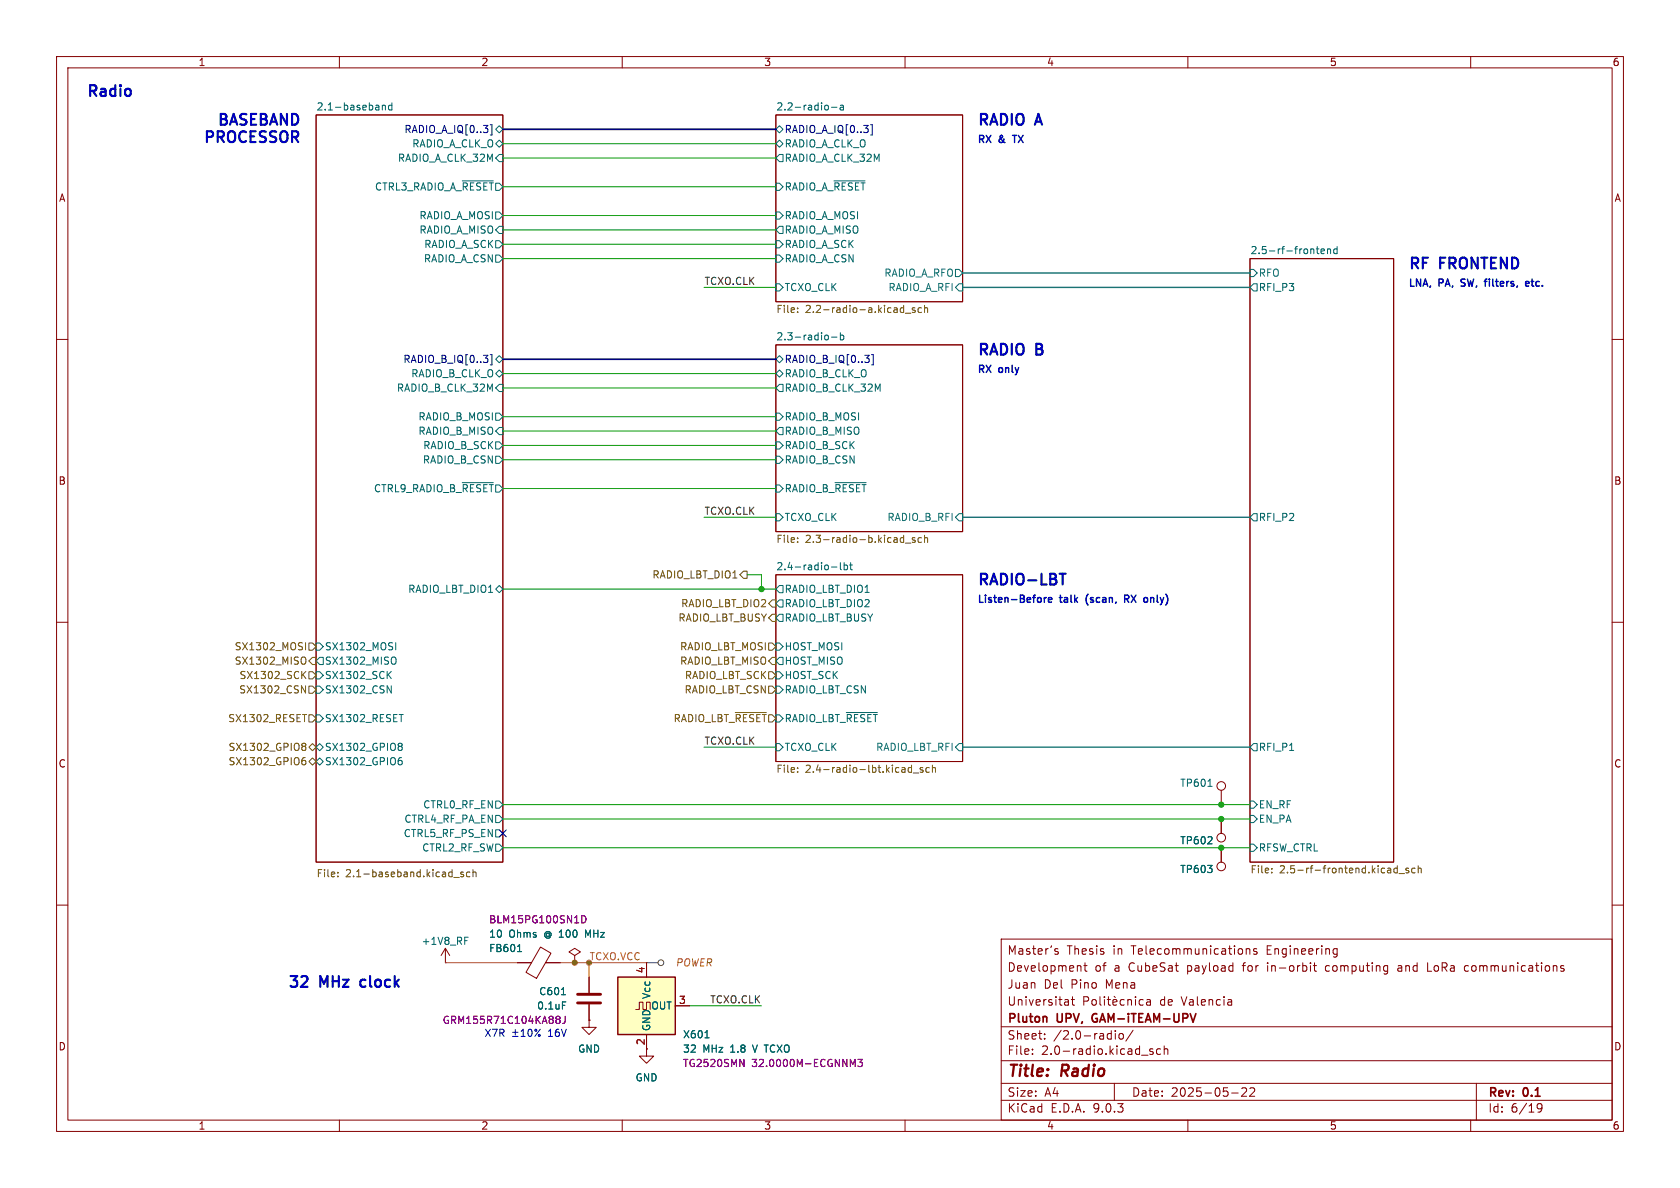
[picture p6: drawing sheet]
<svg xmlns="http://www.w3.org/2000/svg" width="297mm" height="210mm" viewBox="0 0 297 210" stroke-linecap="round" stroke-linejoin="round" font-family="sans-serif">
<defs><g id="words">
<g font-size="2.8" fill="#840000">
<text x="178" y="190.9">Title:</text>
<text x="187.7" y="190.9">Radio</text>
</g>
<g font-size="2.7" fill="#0000c2">
<text x="15.2" y="18">Radio</text>
<text x="38.1" y="23.1">BASEBAND</text>
<text x="172.7" y="23.1">RADIO</text>
<text x="183.3" y="23.1">A</text>
<text x="35.6" y="26.2">PROCESSOR</text>
<text x="248.9" y="48.5">RF</text>
<text x="254.7" y="48.5">FRONTEND</text>
<text x="172.7" y="63.8">RADIO</text>
<text x="183.3" y="63.8">B</text>
<text x="172.7" y="104.4">RADIO-LBT</text>
<text x="50.6" y="175.5">32</text>
<text x="56.4" y="175.5">MHz</text>
<text x="64.4" y="175.5">clock</text>
</g>
<g font-size="2.1" fill="#840000">
<text x="178" y="172">Development</text>
<text x="188.6" y="169">Thesis</text>
<text x="193.5" y="172">of</text>
<text x="196.8" y="169">in</text>
<text x="197" y="172">a</text>
<text x="199.7" y="172">CubeSat</text>
<text x="200.2" y="169">Telecommunications</text>
<text x="210.1" y="172">payload</text>
<text x="220.1" y="172">for</text>
<text x="224.2" y="169">Engineering</text>
<text x="224.6" y="172">in-orbit</text>
<text x="235" y="172">computing</text>
<text x="248" y="172">and</text>
<text x="253.3" y="172">LoRa</text>
<text x="260.1" y="172">communications</text>
<text x="178" y="178">Universitat</text>
<text x="178" y="175">Juan</text>
<text x="184.5" y="175">Del</text>
<text x="189.4" y="175">Pino</text>
<text x="195.6" y="175">Mena</text>
<text x="205.1" y="178">de</text>
<text x="209" y="178">Valencia</text>
<text x="178" y="184">Sheet:</text>
<text x="178" y="181.2">Pluton</text>
<text x="186.2" y="184">/2.0-radio/</text>
<text x="187" y="181.2">UPV,</text>
<text x="193.8" y="181.2">GAM-iTEAM-UPV</text>
<text x="178" y="186.7">File:</text>
<text x="184.1" y="186.7">2.0-radio.kicad_sch</text>
<text x="178" y="196.9">KiCad</text>
<text x="178" y="194.1">Size:</text>
<text x="184.7" y="194.1">A4</text>
<text x="185.7" y="196.9">E.D.A.</text>
<text x="193.3" y="196.9">9.0.3</text>
<text x="200" y="194.1">Date:</text>
<text x="207" y="194.1">2025-05-22</text>
<text x="263" y="194.3">Rev:</text>
<text x="263" y="196.9">Id:</text>
<text x="267.1" y="196.9">6/19</text>
<text x="269.4" y="194.3">0.1</text>
</g>
<g font-size="1.8" fill="#840000">
<text x="35" y="11.9">1</text>
<text x="85" y="11.9">2</text>
<text x="135" y="11.9">3</text>
<text x="185" y="11.9">4</text>
<text x="235" y="11.9">5</text>
<text x="285" y="11.9">6</text>
<text x="10.3" y="35.9">A</text>
<text x="285.3" y="35.9">A</text>
<text x="10.3" y="85.9">B</text>
<text x="285.3" y="85.9">B</text>
<text x="10.3" y="135.9">C</text>
<text x="285.3" y="135.9">C</text>
<text x="10.3" y="185.9">D</text>
<text x="114" y="184.9" transform="rotate(-90 114 184.9)">2</text>
<text x="285.3" y="185.9">D</text>
<text x="35" y="199.9">1</text>
<text x="85" y="199.9">2</text>
<text x="135" y="199.9">3</text>
<text x="185" y="199.9">4</text>
<text x="235" y="199.9">5</text>
<text x="285" y="199.9">6</text>
</g>
<g font-size="1.8" fill="#006464">
<text x="55.9" y="19.6">2.1-baseband</text>
<text x="137.2" y="19.6">2.2-radio-a</text>
<text x="70.2" y="28.8">RADIO_A_CLK_32M</text>
<text x="72.8" y="26.3">RADIO_A_CLK_O</text>
<text x="138.6" y="28.8">RADIO_A_CLK_32M</text>
<text x="138.6" y="26.3">RADIO_A_CLK_O</text>
<text x="66.2" y="33.9">CTRL3_RADIO_A_~{RESET}</text>
<text x="138.6" y="33.9">RADIO_A_~{RESET}</text>
<text x="74.1" y="41.5">RADIO_A_MISO</text>
<text x="74.1" y="39">RADIO_A_MOSI</text>
<text x="138.6" y="39">RADIO_A_MOSI</text>
<text x="138.6" y="41.5">RADIO_A_MISO</text>
<text x="74.8" y="46.6">RADIO_A_CSN</text>
<text x="74.9" y="44">RADIO_A_SCK</text>
<text x="138.6" y="44">RADIO_A_SCK</text>
<text x="138.6" y="46.6">RADIO_A_CSN</text>
<text x="221" y="45">2.5-rf-frontend</text>
<text x="138.6" y="51.7">TCXO_CLK</text>
<text x="222.4" y="51.7">RFI_P3</text>
<text x="137.2" y="60.2">2.3-radio-b</text>
<text x="70.1" y="69.4">RADIO_B_CLK_32M</text>
<text x="72.6" y="66.9">RADIO_B_CLK_O</text>
<text x="138.6" y="66.9">RADIO_B_CLK_O</text>
<text x="138.6" y="69.4">RADIO_B_CLK_32M</text>
<text x="73.9" y="74.5">RADIO_B_MOSI</text>
<text x="73.9" y="77.1">RADIO_B_MISO</text>
<text x="138.6" y="77.1">RADIO_B_MISO</text>
<text x="138.6" y="74.5">RADIO_B_MOSI</text>
<text x="74.7" y="82.1">RADIO_B_CSN</text>
<text x="74.7" y="79.6">RADIO_B_SCK</text>
<text x="138.6" y="79.6">RADIO_B_SCK</text>
<text x="138.6" y="82.1">RADIO_B_CSN</text>
<text x="66" y="87.2">CTRL9_RADIO_B_~{RESET}</text>
<text x="138.6" y="87.2">RADIO_B_~{RESET}</text>
<text x="138.6" y="92.3">TCXO_CLK</text>
<text x="222.4" y="92.3">RFI_P2</text>
<text x="137.2" y="100.9">2.4-radio-lbt</text>
<text x="72.1" y="105">RADIO_LBT_DIO1</text>
<text x="138.6" y="105">RADIO_LBT_DIO1</text>
<text x="138.6" y="107.5">RADIO_LBT_DIO2</text>
<text x="138.6" y="110.1">RADIO_LBT_BUSY</text>
<text x="57.3" y="115.2">SX1302_MOSI</text>
<text x="57.3" y="117.7">SX1302_MISO</text>
<text x="138.6" y="117.7">HOST_MISO</text>
<text x="138.6" y="115.2">HOST_MOSI</text>
<text x="57.3" y="120.2">SX1302_SCK</text>
<text x="57.3" y="122.8">SX1302_CSN</text>
<text x="138.6" y="122.8">RADIO_LBT_CSN</text>
<text x="138.6" y="120.2">HOST_SCK</text>
<text x="57.3" y="127.9">SX1302_RESET</text>
<text x="57.3" y="132.9">SX1302_GPIO8</text>
<text x="57.3" y="135.5">SX1302_GPIO6</text>
<text x="138.6" y="132.9">TCXO_CLK</text>
<text x="222.4" y="132.9">RFI_P1</text>
<text x="74.7" y="143.1">CTRL0_RF_EN</text>
<text x="208.6" y="139.3">TP601</text>
<text x="222.4" y="143.1">EN_RF</text>
<text x="71.3" y="148.2">CTRL5_RF_PS_EN</text>
<text x="71.4" y="145.6">CTRL4_RF_PA_EN</text>
<text x="208.6" y="149.5">TP602</text>
<text x="222.4" y="145.6">EN_PA</text>
<text x="74.5" y="150.7">CTRL2_RF_SW</text>
<text x="208.6" y="154.5">TP603</text>
<text x="222.4" y="150.7">RFSW_CTRL</text>
<text x="74.4" y="167.2">+1V8_RF</text>
<text x="86.4" y="166">10</text>
<text x="90" y="166">Ohms</text>
<text x="96.3" y="166">@ 100</text>
<text x="103.9" y="166">MHz</text>
<text x="86.4" y="168.5">FB601</text>
<text x="94.9" y="178.7">0.1uF</text>
<text x="95.2" y="176.1">C601</text>
<text x="115" y="178.7">OUT</text>
<text x="115.2" y="176.7" transform="rotate(-90 115.2 176.7)">Vcc</text>
<text x="115.2" y="182.4" transform="rotate(-90 115.2 182.4)">GND</text>
<text x="120.7" y="183.7">X601</text>
<text x="102.1" y="186.3">GND</text>
<text x="112.3" y="191.4">GND</text>
<text x="120.7" y="186.3">32</text>
<text x="124.2" y="186.3">MHz</text>
<text x="129.2" y="186.3">1.8</text>
<text x="133.4" y="186.3">V TCXO</text>
</g>
<g font-size="1.8" fill="#000084">
<text x="71.4" y="23.7">RADIO_A_IQ[0..3]</text>
<text x="138.6" y="23.7">RADIO_A_IQ[0..3]</text>
<text x="71.2" y="64.4">RADIO_B_IQ[0..3]</text>
<text x="138.6" y="64.4">RADIO_B_IQ[0..3]</text>
</g>
<g font-size="1.8" fill="#0000c2">
<text x="172.7" y="25.9">RX</text>
<text x="176.7" y="25.9">&amp;</text>
<text x="248.9" y="51.3">LNA,</text>
<text x="254.4" y="51.3">PA,</text>
<text x="258.9" y="51.3">SW,</text>
<text x="263.6" y="51.3">filters,</text>
<text x="271.3" y="51.3">etc.</text>
<text x="172.7" y="66.6">RX</text>
<text x="176.7" y="66.6">only</text>
<text x="172.7" y="107.2">Listen-Before</text>
<text x="187.5" y="107.2">talk</text>
<text x="192.5" y="107.2">(scan,</text>
<text x="199.9" y="107.2">RX</text>
<text x="203.8" y="107.2">only)</text>
<text x="85.6" y="183.5">X7R</text>
<text x="97" y="183.5">16V</text>
</g>
<g font-size="1.8" fill="#0f0f0f">
<text x="124.5" y="50.5">TCXO.CLK</text>
<text x="124.5" y="91.1">TCXO.CLK</text>
<text x="124.5" y="131.7">TCXO.CLK</text>
<text x="125.5" y="177.5">TCXO.CLK</text>
</g>
<g font-size="1.8" fill="#008484">
<text x="156.2" y="49.1">RADIO_A_RFO</text>
<text x="157" y="51.7">RADIO_A_RFI</text>
<text x="222.4" y="49.1">RFO</text>
<text x="156.8" y="92.3">RADIO_B_RFI</text>
<text x="154.8" y="132.9">RADIO_LBT_RFI</text>
</g>
<g font-size="1.8" fill="#725600">
<text x="137.2" y="55.7">File:</text>
<text x="142.4" y="55.7">2.2-radio-a.kicad_sch</text>
<text x="137.2" y="96.3">File:</text>
<text x="142.4" y="96.3">2.3-radio-b.kicad_sch</text>
<text x="115.2" y="102.5">RADIO_LBT_DIO1</text>
<text x="120.3" y="107.5">RADIO_LBT_DIO2</text>
<text x="119.8" y="110.1">RADIO_LBT_BUSY</text>
<text x="41.4" y="115.2">SX1302_MOSI</text>
<text x="41.4" y="117.7">SX1302_MISO</text>
<text x="120.1" y="117.7">RADIO_LBT_MISO</text>
<text x="120.1" y="115.2">RADIO_LBT_MOSI</text>
<text x="42.2" y="122.8">SX1302_CSN</text>
<text x="42.2" y="120.2">SX1302_SCK</text>
<text x="120.9" y="122.8">RADIO_LBT_CSN</text>
<text x="121" y="120.2">RADIO_LBT_SCK</text>
<text x="40.2" y="127.9">SX1302_RESET</text>
<text x="119" y="127.9">RADIO_LBT_~{RESET} RADIO_LBT_~{RESET}</text>
<text x="40.3" y="132.9">SX1302_GPIO8</text>
<text x="40.3" y="135.5">SX1302_GPIO6</text>
<text x="137.2" y="136.9">File:</text>
<text x="142.4" y="136.9">2.4-radio-lbt.kicad_sch</text>
<text x="55.9" y="155.4">File:</text>
<text x="61.1" y="155.4">2.1-baseband.kicad_sch</text>
<text x="221" y="154.7">File:</text>
<text x="226.2" y="154.7">2.5-rf-frontend.kicad_sch</text>
</g>
<g font-size="1.8" fill="#840084">
<text x="86.4" y="163.4">BLM15PG100SN1D</text>
<text x="78.2" y="181.2">GRM155R71C104KA88J</text>
<text x="120.7" y="188.8">TG2520SMN</text>
<text x="132.9" y="188.8">32.0000M-ECGNNM3</text>
</g>
<g font-size="1.8" fill="#c60">
<text x="104.1" y="169.8">TCXO.VCC</text>
<text x="119.4" y="171">POWER</text>
</g>
<g font-size="1.8" fill="#a90000">
<text x="114" y="172.2" transform="rotate(-90 114 172.2)">4</text>
<text x="119.9" y="177.5">3</text>
</g>
</g></defs>
<g fill="none" stroke="#840000" stroke-width=".18">
<path d="M10 10h277v190h-277zM12 12h273v186h-273zM60 10v2M110 10v2M160 10v2M210 10v2M260 10v2M55.9 20.3h33v132.1h-33zM137.2 20.3h33v33h-33zM221 45.7h25.4v106.7h-25.4zM10 60h2M137.2 61h33v33h-33z"/>
<path d="M285 60h2M10 110h2M137.2 101.6h33v33h-33zM285 110h2M215.9 139.7v2.5M215.9 144.8v2.5M215.9 149.9v2.5M10 160h2M78.7 170.2h.1M78.7 167.6l-.7 1.3M78.7 167.6l.8 1.3M78.7 167.6v2.6"/>
<path d="M91.4 170.2h2.6M95.6 167.4l1.8 1.1-2.6 4.4-1.8-1zM96.5 170.2h2.6M101.6 168.9l1-.6-1-.7-1 .7 1 .6v1.3M101.6 170.2h.1M104.1 172.7v2.8M104.1 177.5v2.8M177 166h108v32h-108zM178.5 168.7v-1.5l.5 1.1 .5-1.1v1.5M180.2 167.8h.5l.1 .9M180.8 168.1h-.5a.29 .29 0 0 0-.2 .3 .29 .29 0 0 0 .2 .3l.5-.1M182 167.8l-.3-.1-.2 .2v.2l.5 .2v.3h-.5"/>
<path d="M182.5 167.7h.6M182.7 167.2v1.3l.4 .2M183.5 168.2l.7-.1v-.3l-.5-.1-.2 .2 .1 .7h.6M184.9 167.7v1M185.3 167.7l-.3 .1-.1 .2M185.9 167.2l-.2 .3M187 167.8l-.3-.1-.2 .2v.2l.5 .2v.3h-.5M188.4 176.7h.3l.2 .2v.8M188.9 177.6l-.5 .1M188.9 177.1h-.5M189.4 176.7h.6M189.6 176.2v1.3l.4 .2"/>
<path d="M190.9 170.7l.2 .2v.8M191.6 170.7h.6M191.6 177l.7-.1 .2-.2-.1-.4-.2-.1h-.6v1.5M191.8 170.2v1.3l.4 .2M193.1 176.8l.2-.1 .4 .1 .1 .6-.1 .2-.4 .1-.2-.1zM194.5 176.2v1.3l.2 .2M195.2 176.2v.1M195.2 176.7v1M195.7 176.7h.6M196 176.2v1.3l.3 .2M196.7 177.2l.8-.1-.1-.3-.4-.1-.3 .2 .1 .7h.6M197 176.1l.2 .2"/>
<path d="M198.7 176.8l-.4-.1-.3 .3v.4l.2 .2h.5M199.4 176.8l.2-.1 .4 .1v.9M199.4 176.7v1M200.7 176.2v.1M200.7 176.7v1M202.1 176.8l-.4-.1-.3 .3v.4l.1 .2h.6M202.7 176.8h.6l.1 .9M203.4 177.1h-.5a.29 .29 0 0 0-.2 .3 .29 .29 0 0 0 .2 .3l.5-.1M217.7 176.8v.9M217.7 177.6l-.1 .1M217.7 177.1h-.1M220.3 167.8l.2-.1 .4 .1 .1 .9"/>
<path d="M220.3 167.7v1M222.2 167.8l-.4-.1-.2 .2 .1 .2 .5 .2v.3h-.6M231.7 170.2v.1M231.7 170.7v1M232.2 170.7h.5M232.4 170.2v1.3l.3 .2M234.4 170.8v.8M236 167.7l.4 .1M236.4 168.6l-.4 .1M236.4 167.7v1.2l-.2 .2-.3 .1M245.2 170.7l.1 .1M245.3 170.7l-.1 1.4"/>
<path d="M245.3 171.6l-.1 .1M247.6 170.7l-.4 .1M247.7 171.1h-.4a.29 .29 0 0 0-.2 .3 .29 .29 0 0 0 .2 .3h.4M252.4 170.2v1.5h.7M259 171.6l.5 .1M259.5 170.7l-.5 .1M276.5 170.8l-.4-.1-.2 .2 .1 .2 .5 .2v.3h-.6M285 160h2M60 198v2M104.1 180.3v1.3h-1.2l1.2 1.3 1.3-1.3h-1.3M104.1 180.3h.1M110 198v2"/>
<path d="M114.3 185.4v1.3h1.3l-1.3 1.3-1.3-1.3h1.3M160 198v2M177 194.5h108M177 191.5h108M177 187.5h108M177 181.5h108M182.5 186.3v.1M182.5 185.5v.1M184.7 183.6v.1M184.7 182.8v.1M196.3 182.7l.2 .1M196.5 182.2v1.5"/>
<path d="M196.5 183.6l-.2 .1M197 191.5v3M197.2 182.2v.1M197.2 182.7v1M198 182.8l.3-.1 .3 .3v.4l-.3 .3-.3-.1-.2-.2v-.4zM200.3 182.1l-1.3 2M201.8 186.5h1.2M203.8 185.5l-.3-.1-.3 .2 .1 .2 .5 .2v.3h-.6M205.2 185.5l-.5-.1-.2 .3v.4l.1 .2h.6M205.8 185.5l.2-.1 .4 .1 .1 .9M205.8 184.9v1.5M210 198v2"/>
<path d="M217.7 193.2h1.2M219.5 192.4l.6-.1 .2 .1 .1 .3-.9 1.1h.9M221 192.4l.5-.1 .2 .1 .1 .3-.9 1.1h.9M260 198v2M261 191.5v6.5M271.7 195.4l.3-.3 .5 .1a.99 .99 0 0 1-.3 1.4h-.3M271.7 195.7l.3 .3h.3l.3-.3"/>
<circle cx="215.9" cy="138.9" r=".76"/>
<circle cx="215.9" cy="148.1" r=".76"/>
<circle cx="215.9" cy="153.2" r=".76"/>
</g>
<path d="M193.2 179.4l-.1 .4 .1 .7" fill="none" stroke="#840000" stroke-width=".3"/>
<g fill="none" stroke="#006464" stroke-width=".18">
<path d="M67.6 18.7l.2-.1 .3 .1v.7M67.6 18.6v.8M69.3 18.7l-.4-.1-.2 .2 .1 .6h.5M69.3 18.2v1.2M146.2 18.6l.3 .2v.4l-.3 .2M147 19h1M148.6 18.7h.5v.7M149.1 18.9l-.4 .1-.2 .1 .2 .3h.4M81.7 32h5.5M87.6 27.9l.7-.6h.6v1.3h-.6zM87.6 37.5h.7l.6 .6-.6 .6h-.7zM87.6 25.4l.7-.6 .6 .6-.6 .6z"/>
<path d="M88.3 22.2l.6 .7-.6 .6-.7-.6zM137.2 37.5h.6l.6 .6-.6 .6h-.6zM137.2 27.9l.6-.6h.6v1.3h-.6zM137.2 25.4l.6-.6 .6 .6-.6 .6zM137.2 32.4h.6l.6 .6-.6 .7h-.6zM137.2 22.9l.6-.7 .6 .7-.6 .6zM147.4 32h5.5M87.6 45.1h.7l.6 .6-.6 .7h-.7zM87.6 42.5h.7l.6 .7-.6 .6h-.7zM88.3 40h.6v1.3h-.6l-.7-.7zM137.2 42.5h.6l.6 .7-.6 .6h-.6zM137.2 45.1h.6l.6 .6-.6 .7h-.6z"/>
<path d="M137.2 40.6l.6-.6h.6v1.3h-.6zM137.2 50.2h.6l.6 .6-.6 .6h-.6zM146.2 59.2l.3 .3v.3l-.3 .3M147 59.6h1M148.6 58.8v1.3M148.6 59.3l.3-.1 .3 .3-.1 .5h-.5M168.9 47.6h.6l.7 .7-.7 .6h-.6zM169.5 50.2h.7v1.2h-.7l-.6-.6zM221 47.6h.6l.6 .7-.6 .6h-.6zM221.6 50.2h.6v1.2h-.6l-.6-.6zM232.7 44h.5M232.9 43.6v1.1l.3 .1"/>
<path d="M233.5 44.4l.6-.1v-.2l-.4-.1-.2 .2 .1 .6h.5M234.7 44.1l.2-.1 .3 .1v.7M234.7 44v.8M236.4 44.1l-.4-.1-.2 .2 .1 .6h.5M236.4 43.6v1.2M87.6 68.6l.7-.7h.6v1.3h-.6zM87.6 73h.7l.6 .7-.6 .6h-.7zM87.6 78.1h.7l.6 .6-.6 .7h-.7zM87.6 66l.7-.6 .6 .6-.6 .7zM87.6 63.5l.7-.6 .6 .6-.6 .6zM88.3 75.6h.6v1.2h-.6l-.7-.6zM137.2 66l.6-.6 .6 .6-.6 .7z"/>
<path d="M137.2 76.2l.6-.6h.6v1.2h-.6zM137.2 68.6l.6-.7h.6v1.3h-.6zM137.2 78.1h.6l.6 .6-.6 .7h-.6zM137.2 73h.6l.6 .7-.6 .6h-.6zM137.2 63.5l.6-.6 .6 .6-.6 .6zM81.7 85.3h5.5M87.6 80.6h.7l.6 .7-.6 .6h-.7zM137.2 85.7h.6l.6 .7-.6 .6h-.6zM137.2 80.6h.6l.6 .7-.6 .6h-.6zM137.2 90.8h.6l.6 .6-.6 .7h-.6zM147.6 85.3h5.5M148.6 99.5v1l.2 .2"/>
<path d="M149.2 99.5v1.2M149.2 99.9h.4l.2 .2-.1 .6h-.5M150.2 99.9h.5M150.4 99.5v1l.3 .2M169.5 90.8h.7v1.3h-.7l-.6-.7zM221.6 90.8h.6v1.3h-.6l-.6-.7zM55.9 118.7h.6l.6 .7-.6 .6h-.6zM55.9 113.7h.6l.6 .6-.6 .6h-.6zM55.9 116.8l.6-.6h.6v1.3h-.6zM68.6 119.2l.6 .8M69.2 118.7l-.8 .7M69.5 116.1a.43 .43 0 0 1 .5 .5v.4a.43 .43 0 0 1-.5 .4"/>
<path d="M70 113.6v1.3M87.6 104.1l.7-.6 .6 .6-.6 .7zM137.2 109.2l.6-.6h.6v1.3h-.6zM137.2 116.8l.6-.6h.6v1.3h-.6zM137.2 113.7h.6l.6 .6-.6 .6h-.6zM137.2 118.7h.6l.6 .7-.6 .6h-.6zM137.2 104.1l.6-.6h.6v1.3h-.6zM137.8 106h.6v1.3h-.6l-.6-.6zM147 100.2h1M55.9 126.4h.6l.6 .6-.6 .6h-.6zM55.9 121.3h.6l.6 .6-.6 .7h-.6zM55.9 134.6l.6-.6 .6 .6-.6 .7z"/>
<path d="M56.5 131.4l.6 .7-.6 .6-.6-.6zM68.4 121.2l.8 1.3v-1.3M70.5 131.9h.1M70.5 131.5l.4-.1 .1 .1 .1 .2-.2 .2M70.5 134.5l.4-.1 .2 .3-.1 .4h-.5M70.6 126.3h.7M70.6 131.9h.3M70.6 131.9l-.1 .1M70.9 131.9l.2 .3-.1 .3-.1 .2-.4-.1M71 133.9l-.4 .2M137.2 121.3h.6l.6 .6-.6 .7h-.6zM137.2 131.4h.6l.6 .7-.6 .6h-.6z"/>
<path d="M149.6 126h5.5M169.5 131.4h.7v1.3h-.7l-.6-.6zM213.6 139h.7M221.6 131.4h.6v1.3h-.6l-.6-.6zM228 132.7h.7M87.6 146.7h.7l.6 .6-.6 .7h-.7zM87.6 144.1h.7l.6 .7-.6 .6h-.7zM87.6 149.2h.7l.6 .7-.6 .6h-.7zM87.6 141.6h.7l.6 .6-.6 .7h-.7zM221 149.2h.6l.6 .7-.6 .6h-.6zM221 141.6h.6l.6 .6-.6 .7h-.6zM221 144.1h.6l.6 .7-.6 .6h-.6z"/>
<path d="M82.2 166.3h.4M82.2 165.7h.6M91.5 168.2h.7M91.7 167.1l.2-.2v1.3M99.3 175.8h.7M99.4 177.1h.6"/>
</g>
<g fill="none" stroke="#725600" stroke-width=".18">
<path d="M141 54.5v.1M141 55.1v.1M160.1 55.4h.9M161.8 54.5l-.3-.1-.2 .2v.2l.5 .1v.3h-.5M162.9 54.5l-.4-.1-.2 .2 .1 .6h.5M163.4 54.5l.2-.1 .3 .1 .1 .7M163.4 54v1.2M141 95.1v.1M141 95.8v.1M160.1 96h.9M161.8 95.1l-.3-.1-.2 .2v.2l.5 .1v.3h-.5M162.9 95.1l-.4-.1-.2 .3 .1 .5h.5"/>
<path d="M163.4 94.6v1.3M163.4 95.2l.2-.2 .3 .1 .1 .8M141 136.4v.1M141 135.7v.2M160.7 136.5h.4M160.7 135.7h.4M161.1 135.3v1.2M161.5 136.6h.9M163.1 135.7h-.3l-.1 .2v.1l.4 .2v.3h-.4M164.3 135.7h-.4l-.2 .2 .1 .6h.5M164.8 135.8l.2-.1h.3l.1 .8M164.8 135.3v1.2"/>
<path d="M59.7 154.9v.1M59.7 154.2v.1M80.2 155.1h1M81.9 154.2l-.3-.1-.2 .2 .1 .2 .4 .1v.3h-.5M83.1 154.2l-.4-.1-.2 .3 .1 .5h.5M83.6 154.3l.2-.2 .3 .1 .1 .8M83.6 153.7v1.3M224.8 154.2v.1M224.8 153.5v.1M247 153v1.3M247 153.5h-.3l-.3 .2 .1 .5h.5M247.3 154.4h1"/>
<path d="M249 153.5h-.3l-.2 .1 .1 .2 .4 .1v.3h-.5M250.2 153.5h-.4l-.2 .2 .1 .5h.5M250.7 153.6l.2-.1h.3l.1 .8M250.7 153v1.3"/>
</g>
<path d="M86.7 22h.3v1.9h-.3M153.9 22h.3v1.9h-.3M86.7 62.7h.3v1.8h-.3M154.1 62.7h.3v1.8h-.3" fill="none" stroke="#000084" stroke-width=".18"/>
<path d="M102.1 177.3h4.1M102.1 175.8h4.1" fill="none" stroke="#840000" stroke-width=".51"/>
<path d="M98.4 179.7l.4-.1 .1 .2 .1 .2-.2 .2M99.9 179.6v1a.41 .41 0 0 1-.5 .3M102.9 161.9a.64 .64 0 0 1 .7 .6 .64 .64 0 0 1-.7 .6zM98.4 180.1l.1 .1M98.5 180.2h.3M98.5 180.2l-.1 .1M98.8 180.2l.2 .2-.1 .4-.1 .1h-.4" fill="none" stroke="#840084" stroke-width=".18"/>
<path d="M109.2 172.7h10.2v10.2h-10.2z" fill="#ffffc2"/>
<path d="M109.2 172.7h10.2v10.2h-10.2z" fill="none" stroke="#840000" stroke-width=".25"/>
<path d="M215.9 144.8v2.5M215.9 149.9v2.5M91.4 170.2h2.6M96.5 170.2h2.6M101.6 170.2h.1M104.1 172.7v2.8M104.1 177.5v2.8M112.4 178.4h.6v-1.2h.7v1.2h.6v-1.2h.6v1.2M114.3 170.2v2.5M119.4 177.8h2.5M104.1 180.3h.1M114.3 182.9v2.5" fill="none" stroke="#840000" stroke-width=".18"/>
<path d="M91.5 168.2h.7M91.7 167.1l.2-.2v1.3M99.3 175.8h.7M99.4 177.1h.6M124.6 183.5h.8" fill="none" stroke="#006464" stroke-width=".18"/>
<path d="M98.4 179.7l.4-.1 .1 .2 .1 .2-.2 .2M99.9 179.6v1a.41 .41 0 0 1-.5 .3M102.9 161.9a.64 .64 0 0 1 .7 .6 .64 .64 0 0 1-.7 .6zM98.4 180.1l.1 .1M98.5 180.2h.3M98.5 180.2l-.1 .1M98.8 180.2l.2 .2-.1 .4-.1 .1h-.4M130.8 187.3l.7 1.2v-1.2M150.3 187.3l.5 .9 .4-.9v1.2M151.7 187.3h.8l-.5 .5 .4 .1v.5l-.2 .1-.5-.1" fill="none" stroke="#840084" stroke-width=".18"/>
<g fill="none" stroke="#484848" stroke-width=".18">
<path d="M114.3 170.2h2"/>
<circle cx="116.8" cy="170.2" r=".51"/>
</g>
<g fill="none" stroke="#725600" stroke-width=".18">
<path d="M53.5 116.1a.43 .43 0 0 1 .6 .5v.4a.43 .43 0 0 1-.6 .4M53.5 119.2l.6 .8M54 113.6v1.3M54.1 118.7l-.7 .7M54.6 113.7h.6l.7 .6-.7 .6h-.6zM54.6 118.7h.6l.7 .7-.7 .6h-.6zM55.2 116.2h.7v1.3h-.7l-.6-.7zM131.4 101h.7v1.2h-.7l-.6-.6zM135.9 118.7h.6l.7 .7-.7 .6h-.6zM135.9 113.7h.6l.7 .6-.7 .6h-.6zM136.5 116.2h.7v1.3h-.7l-.6-.7zM136.5 106h.7v1.3h-.7l-.6-.6z"/>
<path d="M136.5 108.6h.7v1.3h-.7l-.6-.7zM53.3 121.2l.7 1.3v-1.3M53.5 131.9h.1M53.5 131.5l.3-.1 .2 .1 .1 .2-.3 .2M53.5 134.5l.3-.1 .3 .3-.1 .4h-.5M53.5 126.3h.7M53.6 131.9h.2M53.6 131.9l-.1 .1M53.8 131.9l.3 .3-.1 .3-.2 .2-.3-.1M54 133.9l-.5 .2M54.6 121.3h.6l.7 .6-.7 .7h-.6zM54.6 134.6l.6-.6 .7 .6-.7 .7z"/>
<path d="M54.6 126.4h.6l.7 .6-.7 .6h-.6zM55.2 131.4l.7 .7-.7 .6-.6-.6zM130 126h5.5M135.9 121.3h.6l.7 .6-.7 .7h-.6z"/>
</g>
<path d="M88.9 22.9h48.3M88.9 63.5h48.3" fill="none" stroke="#000084" stroke-width=".3"/>
<g fill="none" stroke="#009600" stroke-width=".18">
<path d="M88.9 38.1h48.3M88.9 25.4h48.3M88.9 33h48.3M88.9 27.9h48.3M88.9 43.2h48.3M88.9 45.7h48.3M88.9 40.6h48.3M124.5 50.8h12.7M88.9 66h48.3M88.9 73.7h48.3M88.9 76.2h48.3M88.9 78.7h48.3"/>
<path d="M88.9 68.6h48.3M88.9 86.4h48.3M88.9 81.3h48.3M124.5 91.4h12.7M88.9 104.1h48.3M132.1 101.6h2.5v2.5M124.5 132.1h12.7M88.9 144.8h132.1M88.9 142.2h132.1M88.9 149.9h132.1M121.9 177.8h12.7"/>
</g>
<path d="M78.7 170.2h12.7M99.1 170.2h15.2M104.1 170.2v2.5" fill="none" stroke="#c60" stroke-width=".18"/>
<path d="M170.2 50.8h50.8M170.2 48.3h50.8M170.2 91.4h50.8M170.2 132.1h50.8" fill="none" stroke="#008484" stroke-width=".25"/>
<path d="M88.3 146.7l1.2 1.2M89.5 146.7l-1.2 1.2" fill="none" stroke="#000084" stroke-width=".18"/>
<g fill="none" stroke="#0000c2" stroke-width=".38">
<path d="M16.9 15.2l-.2-.1h-.8v1.9M20.4 15.1v1.9M21.3 15.1l-.1 .1h.1M21.3 15.1l.1 .1h-.1M21.3 15.1v.1M37.5 23.3l-.9-.1v1.9M38.5 23.2v1.9M39.9 20.3l-.2-.2h-.7v1.9M40.7 22l.6-1.9 .6 1.9M43.6 20.2l-.8-.1-.2 .2M44.3 23.2v1.9M45.3 20.1h-.9v1.9"/>
<path d="M47 20.3l-.3-.2h-.6v1.9M47.7 22l.7-1.9 .6 1.9M50.7 20.1v1.9l-1.1-1.9v1.9M51.6 23.2v1.9M52.5 20.4l-.4-.3h-.5v1.9M174.4 20.3l-.3-.2h-.7v1.9M175.1 22l.6-1.9 .6 1.9M177.9 20.4l-.5-.3h-.4v1.9M178.9 20.1v1.9M179.8 20.4a.65 .65 0 0 1 1.1 0M182.9 22l.7-1.9 .6 1.9M250.6 45.7l-.3-.2h-.7v1.9"/>
<path d="M252.4 45.5h-.9v1.9M255.5 45.5h-.9v1.9M257.2 45.7l-.2-.2h-.8v1.9M258.2 45.8a.65 .65 0 0 1 1 0M261.2 45.5v1.9l-1.1-1.9v1.9M261.9 45.5h1.1M262.4 45.5v1.9M264.5 45.5h-.9v1.9M266.4 45.5v1.9l-1.1-1.9v1.9M268.2 45.8l-.4-.3h-.5v1.9M174.4 61l-.3-.2h-.7v1.9M175.1 62.7l.6-1.9 .6 1.9"/>
<path d="M177.9 61.1l-.5-.3h-.4v1.9M178.9 60.8v1.9M179.8 61.1a.65 .65 0 0 1 1.1 0M184.1 61l-.2-.2h-.7v1.9M174.4 101.6l-.3-.2h-.7v1.9M175.1 103.3l.6-1.9 .6 1.9M177.9 101.7l-.5-.3h-.4v1.9M178.9 101.4v1.9M179.8 101.7a.65 .65 0 0 1 1.1 0M184.1 101.4v1.9M186.6 101.6l-.3-.2h-.6v1.9M187.3 101.4h1.1"/>
<path d="M187.8 101.4v1.9M51.4 172.5h1.1l-.6 .8M53.2 174.4h1.2M53.3 172.7l.2-.2 .7 .1a.52 .52 0 0 1 .1 .8M56.6 174.4v-1.9l.7 1.4 .6-1.4v1.9M58.8 172.5v1.9M59.9 172.5v1.9M65.4 172.5v1.7M69.8 172.5v1.9"/>
</g>
<g fill="none" stroke="#0000c2" stroke-width=".25">
<path d="M173.2 23.9v1.3M174.3 23.9l.9 1.3M175.2 23.9l-.9 1.3M176.9 24l-.1 .1M177.2 24v.1M179.4 23.9v1.3M180 23.9l.9 1.3M180.9 23.9l-.9 1.3M249.4 49.3v1.3M251.1 49.3v1.3l-.7-1.3v1.3M251.6 50.6l.4-1.3 .4 1.3M254.4 49.3v1.3"/>
<path d="M255.5 50.6l.4-1.3 .4 1.3M258.3 50.5l.2 .1M258.3 49.4v.4M259.4 49.3l.3 1.3M260.5 49.3l-.3 1.3M262.4 49.8h.5M262.6 49.4v.1M263.9 49.3v1.1M264.6 49.3v1.1M269.7 50.2l.6-.1v-.3h-.4l-.2 .1 .1 .6h.5M270.7 49.8h.5M270.9 49.3v1.1"/>
<path d="M173.2 64.6v1.2M174.3 64.6l.9 1.2M175.2 64.6l-.9 1.2M178.9 64.6v1.1M173.2 105.2v1.3M175.9 105.2v1.1M180.4 105.2v1.3M182.8 105.3l-.1 .1M185 105.6l-.3 .2M185.3 106.1l.6-.2v-.2l-.4-.1-.2 .2 .1 .6h.5M187.5 105.2v1.1M189.3 105.2v1.1"/>
<path d="M190 105.2v1.3M192.4 105l-.3 .4M199.1 105.9l.5 .6M199.4 105.8l-.6 .1M199.5 105.3l-.7-.1v1.3M200 105.2l.8 1.3M200.8 105.2l-.8 1.3M204.6 105.2v1.1M206.1 105l.2 .4"/>
</g>
<g fill="none" stroke="#0000c2" stroke-width=".18">
<path d="M90.6 182.5h1M90.6 183.2h1M91.1 182v1M92.1 183.2h.8M92.1 182.3l.4-.4v1.3M93.5 182l.1-.1a.68 .68 0 0 1 .5 .7 .68 .68 0 0 1-.5 .6 .84 .84 0 0 1-.1-1.2zM95.5 181.9l-1 1.3"/>
<circle cx="94.7" cy="182.1" r=".18"/>
<circle cx="95.3" cy="183" r=".18"/>
</g>
<g fill="#009600" stroke="#009600" stroke-width=".18">
<circle cx="134.6" cy="104.1" r=".46"/>
<circle cx="215.9" cy="144.8" r=".46"/>
<circle cx="215.9" cy="149.9" r=".46"/>
<circle cx="215.9" cy="142.2" r=".46"/>
</g>
<g fill="#c60" stroke="#c60" stroke-width=".18">
<circle cx="101.6" cy="170.2" r=".46"/>
<circle cx="104.1" cy="170.2" r=".46"/>
</g>
<use href="#words"/>
</svg>
